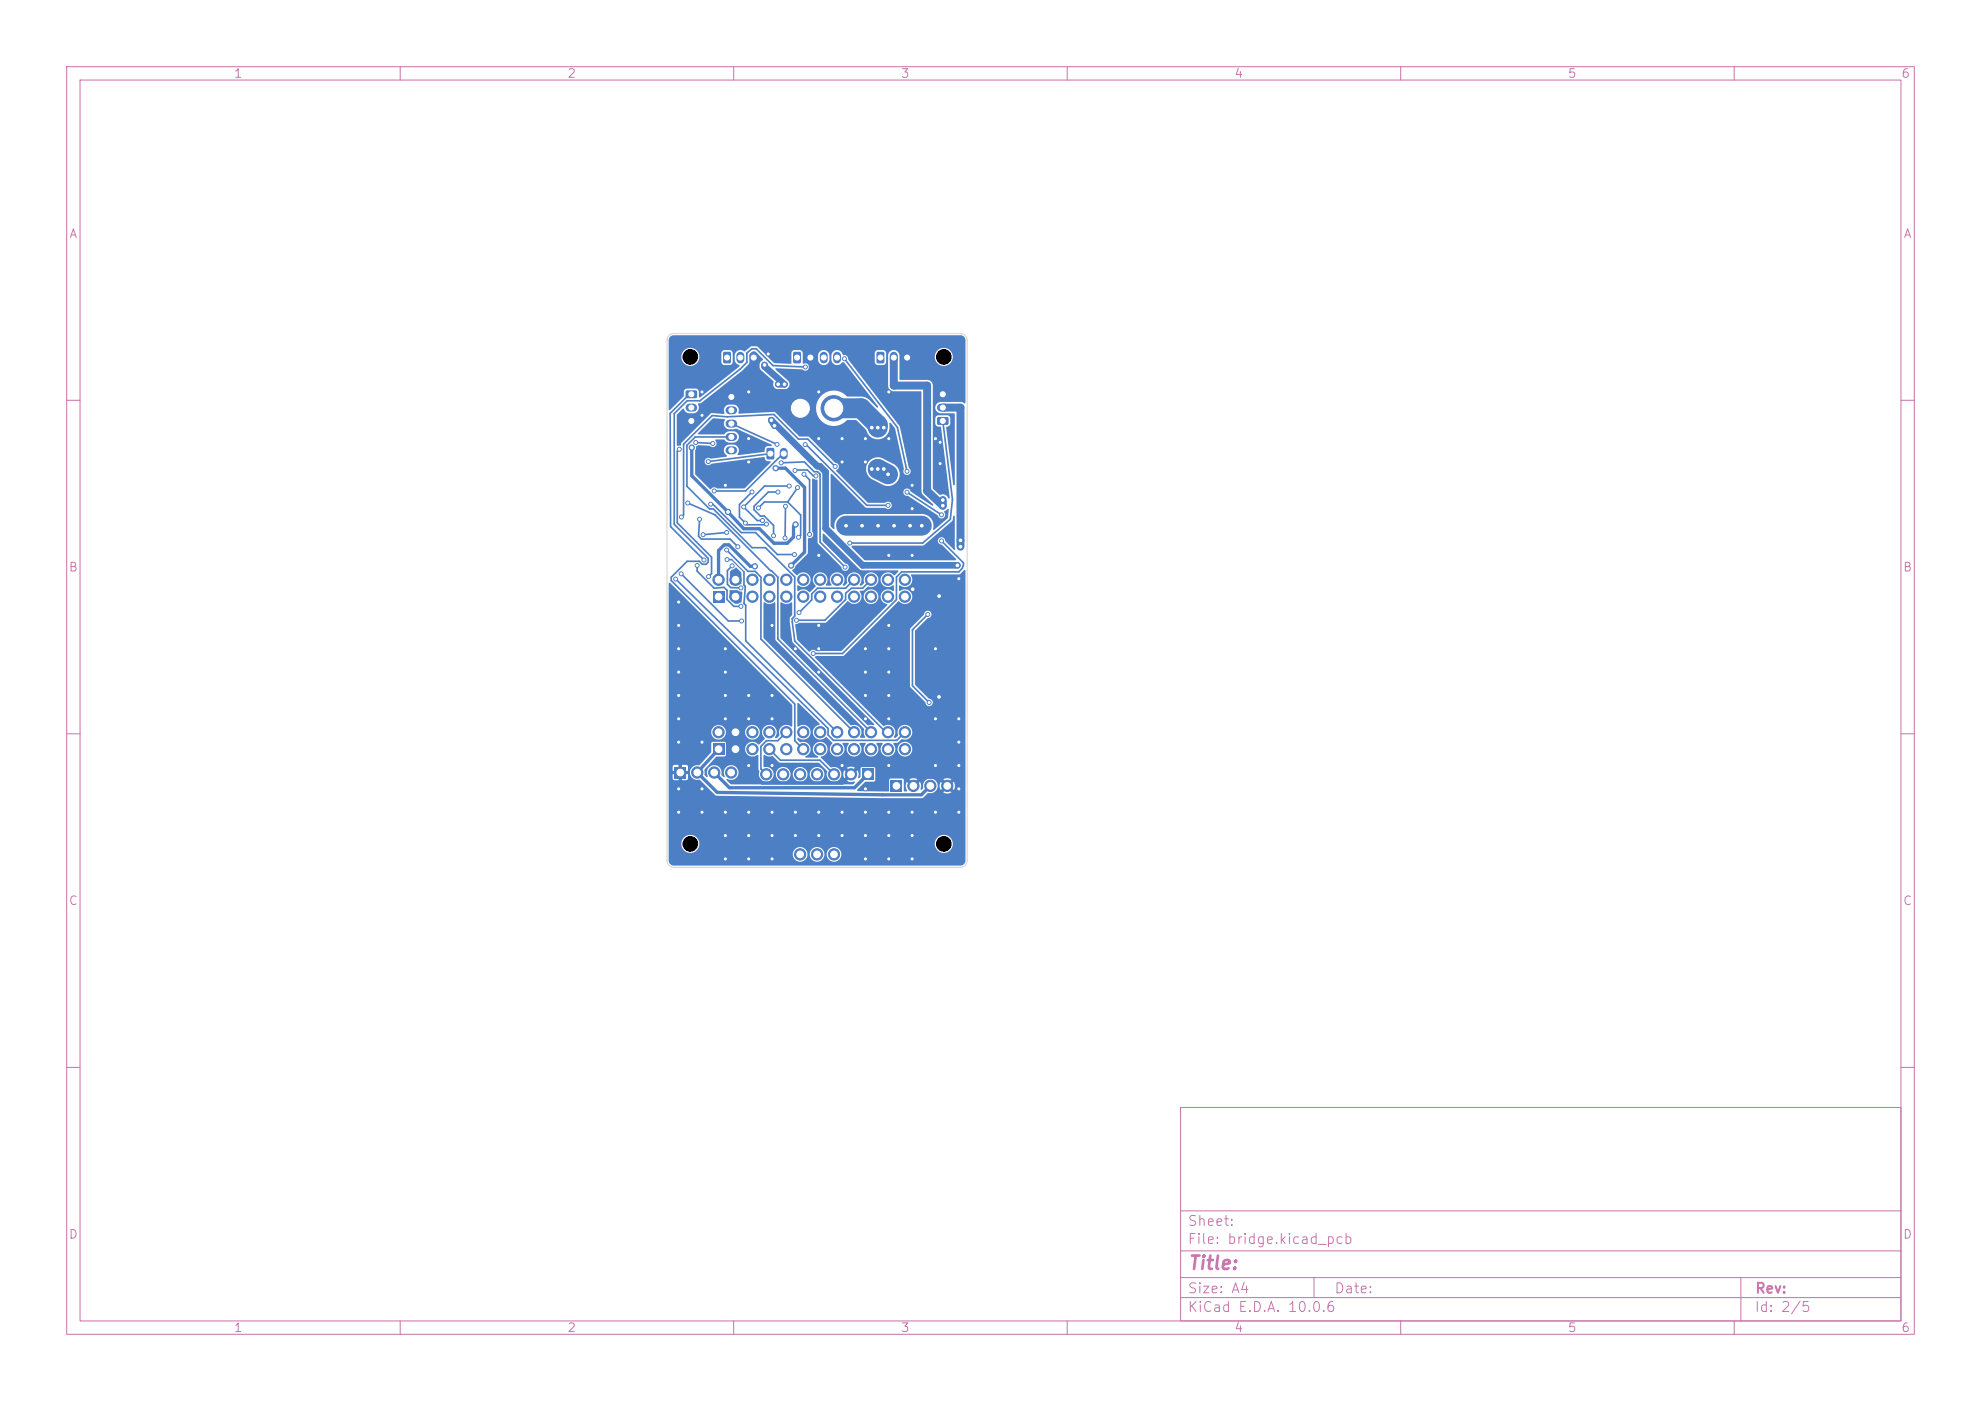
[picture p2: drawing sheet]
<svg xmlns="http://www.w3.org/2000/svg" width="297mm" height="210mm" viewBox="0 0 297 210" stroke-linecap="round" stroke-linejoin="round" font-family="sans-serif">
<defs><g id="words">
<text font-size="2" fill="#c872ab" x="178" y="190.8">Title:</text>
<g font-size="1.5" fill="#c872ab">
<text x="178" y="184.1">Sheet:</text>
<text x="178" y="186.8">File: bridge.kicad_pcb</text>
<text x="178" y="197">KiCad E.D.A. 10.0.6</text>
<text x="178" y="194.2">Size: A4</text>
<text x="200" y="194.2">Date:</text>
<text x="263" y="197">Id: 2/5</text>
<text x="263" y="194.2">Rev:</text>
</g>
<g font-size="1.3" fill="#c872ab">
<text x="35" y="12">1</text>
<text x="85" y="12">2</text>
<text x="135" y="12">3</text>
<text x="185" y="12">4</text>
<text x="235" y="12">5</text>
<text x="285" y="12">6</text>
<text x="10.3" y="36">A</text>
<text x="285.3" y="36">A</text>
<text x="10.2" y="86">B</text>
<text x="285.2" y="86">B</text>
<text x="10.2" y="136">C</text>
<text x="285.2" y="136">C</text>
<text x="10.2" y="186">D</text>
<text x="285.2" y="186">D</text>
<text x="35" y="200">1</text>
<text x="85" y="200">2</text>
<text x="135" y="200">3</text>
<text x="185" y="200">4</text>
<text x="235" y="200">5</text>
<text x="285" y="200">6</text>
</g>
</g></defs>
<g fill="none" stroke="#c872ab" stroke-width=".15">
<path d="M10 10h277v190h-277zM12 12h273v186h-273zM60 10v2M110 10v2M160 10v2M210 10v2M260 10v2M10 60h2M285 60h2M10 110h2M285 110h2M10 160h2"/>
<path d="M177 166h108v32h-108zM285 160h2M60 198v2M110 198v2M160 198v2M177 194.5h108M177 191.5h108M177 187.5h108M177 181.5h108M197 191.5v3M210 198v2M260 198v2"/>
<path d="M261 191.5v6.5"/>
</g>
<path d="M108.5 52.8l.8-.1 .3 .2v1.3l-.2 .3h-.8l-.2-.2z" fill="#4d7fc4"/>
<path d="M111 53.3v.6M113 53.3v.6" fill="none" stroke="#4d7fc4" stroke-width="1.2"/>
<path d="M106.9 111.5h1.7v1.7h-1.7z" fill="#4d7fc4"/>
<g fill="#4d7fc4" stroke="#4d7fc4" stroke-width=".15">
<circle cx="107.7" cy="109.8" r=".85"/>
<circle cx="110.3" cy="112.3" r=".85"/>
<circle cx="110.3" cy="109.8" r=".85"/>
<circle cx="112.8" cy="112.3" r=".85"/>
<circle cx="112.8" cy="109.8" r=".85"/>
<circle cx="115.3" cy="112.3" r=".85"/>
<circle cx="115.3" cy="109.8" r=".85"/>
<circle cx="117.9" cy="112.3" r=".85"/>
<circle cx="117.9" cy="109.8" r=".85"/>
<circle cx="120.4" cy="112.3" r=".85"/>
<circle cx="120.4" cy="109.8" r=".85"/>
<circle cx="123" cy="112.3" r=".85"/>
<circle cx="123" cy="109.8" r=".85"/>
<circle cx="125.5" cy="112.3" r=".85"/>
<circle cx="125.5" cy="109.8" r=".85"/>
<circle cx="128" cy="112.3" r=".85"/>
<circle cx="128" cy="109.8" r=".85"/>
<circle cx="130.6" cy="112.3" r=".85"/>
<circle cx="130.6" cy="109.8" r=".85"/>
<circle cx="133.1" cy="112.3" r=".85"/>
<circle cx="133.1" cy="109.8" r=".85"/>
<circle cx="135.7" cy="112.3" r=".85"/>
<circle cx="135.7" cy="109.8" r=".85"/>
</g>
<path d="M106.9 88.6h1.7v1.7h-1.7z" fill="#4d7fc4"/>
<g fill="#4d7fc4" stroke="#4d7fc4" stroke-width=".15">
<circle cx="107.7" cy="86.9" r=".85"/>
<circle cx="110.3" cy="89.4" r=".85"/>
<circle cx="110.3" cy="86.9" r=".85"/>
<circle cx="112.8" cy="89.4" r=".85"/>
<circle cx="112.8" cy="86.9" r=".85"/>
<circle cx="115.3" cy="89.4" r=".85"/>
<circle cx="115.3" cy="86.9" r=".85"/>
<circle cx="117.9" cy="89.4" r=".85"/>
<circle cx="117.9" cy="86.9" r=".85"/>
<circle cx="120.4" cy="89.4" r=".85"/>
<circle cx="120.4" cy="86.9" r=".85"/>
<circle cx="123" cy="89.4" r=".85"/>
<circle cx="123" cy="86.9" r=".85"/>
<circle cx="125.5" cy="89.4" r=".85"/>
<circle cx="125.5" cy="86.9" r=".85"/>
<circle cx="128" cy="89.4" r=".85"/>
<circle cx="128" cy="86.9" r=".85"/>
<circle cx="130.6" cy="89.4" r=".85"/>
<circle cx="130.6" cy="86.9" r=".85"/>
<circle cx="133.1" cy="89.4" r=".85"/>
<circle cx="133.1" cy="86.9" r=".85"/>
<circle cx="135.7" cy="89.4" r=".85"/>
<circle cx="135.7" cy="86.9" r=".85"/>
</g>
<path d="M140.5 62.6l1.6-.1 .1 .3v.7l-.2 .2h-1.4l-.1-.2z" fill="#4d7fc4"/>
<path d="M141.1 59.1h.5M141.1 61.1h.5" fill="none" stroke="#4d7fc4" stroke-width="1.2"/>
<path d="M119 52.8l.8-.1 .3 .2v1.3l-.2 .3h-.8l-.2-.2z" fill="#4d7fc4"/>
<path d="M121.5 53.3v.6M123.5 53.3v.6M125.5 53.3v.6" fill="none" stroke="#4d7fc4" stroke-width="1.2"/>
<path d="M102.8 58.6l1.6-.1 .1 .3v.7l-.2 .2h-1.4l-.1-.2z" fill="#4d7fc4"/>
<path d="M103.4 61.1h.5M103.4 63.1h.5" fill="none" stroke="#4d7fc4" stroke-width="1.2"/>
<path d="M118.4 59.5l.5-.2h2.2l.4 .1 .2 .2 .2 .5v2.2l-.1 .4-.2 .2-.5 .2h-2.2l-.4-.1-.2-.2-.2-.5v-2.2l.1-.4z" fill="#4d7fc4"/>
<circle cx="125" cy="61.2" r="1.9" fill="#4d7fc4" stroke="#4d7fc4" stroke-width=".15"/>
<path d="M115 67.2l.8-.1 .3 .2v1.3l-.2 .3h-.8l-.2-.2z" fill="#4d7fc4"/>
<path d="M117.5 67.7v.6" fill="none" stroke="#4d7fc4" stroke-width="1.2"/>
<path d="M131.5 52.8l.9-.1 .2 .2v1.3l-.2 .3h-.8l-.2-.2z" fill="#4d7fc4"/>
<path d="M134 53.3v.6M136 53.3v.6" fill="none" stroke="#4d7fc4" stroke-width="1.2"/>
<path d="M133.5 117h1.7v1.7h-1.7z" fill="#4d7fc4"/>
<g fill="#4d7fc4" stroke="#4d7fc4" stroke-width=".15">
<circle cx="136.9" cy="117.8" r=".85"/>
<circle cx="139.5" cy="117.8" r=".85"/>
<circle cx="142" cy="117.8" r=".85"/>
</g>
<path d="M108.8 59l1.6-.1 .1 .3v.7l-.2 .2h-1.4l-.1-.2z" fill="#4d7fc4"/>
<path d="M109.4 61.5h.5M109.4 63.5h.5M109.4 65.5h.5M109.4 67.5h.5" fill="none" stroke="#4d7fc4" stroke-width="1.2"/>
<path d="M129.3 115.2h1.7v1.7h-1.7z" fill="#4d7fc4"/>
<g fill="#4d7fc4" stroke="#4d7fc4" stroke-width=".15">
<circle cx="127.6" cy="116.1" r=".85"/>
<circle cx="125" cy="116.1" r=".85"/>
<circle cx="122.5" cy="116.1" r=".85"/>
<circle cx="120" cy="116.1" r=".85"/>
<circle cx="117.4" cy="116.1" r=".85"/>
<circle cx="114.9" cy="116.1" r=".85"/>
<circle cx="125" cy="128.1" r=".85"/>
<circle cx="122.5" cy="128.1" r=".85"/>
<circle cx="120" cy="128.1" r=".85"/>
</g>
<path d="M101.2 115h1.6v1.7h-1.6z" fill="#4d7fc4"/>
<g fill="#4d7fc4" stroke="#4d7fc4" stroke-width=".15">
<circle cx="104.5" cy="115.8" r=".85"/>
<circle cx="107.1" cy="115.8" r=".85"/>
<circle cx="109.6" cy="115.8" r=".85"/>
<circle cx="107.1" cy="73.6" r=".3"/>
<circle cx="119.2" cy="121.8" r=".3"/>
<circle cx="101.7" cy="111.2" r=".3"/>
<circle cx="133.2" cy="83.3" r=".3"/>
<circle cx="126.2" cy="69.3" r=".3"/>
<circle cx="129.8" cy="65.7" r=".3"/>
<circle cx="140.2" cy="97.3" r=".3"/>
<circle cx="126.2" cy="65.7" r=".3"/>
<circle cx="129.8" cy="125.2" r=".3"/>
<circle cx="129.8" cy="118.2" r=".3"/>
<circle cx="108.8" cy="128.8" r=".3"/>
<circle cx="115.8" cy="121.8" r=".3"/>
<circle cx="143.8" cy="121.8" r=".3"/>
<circle cx="140.9" cy="69.5" r=".3"/>
<circle cx="108.8" cy="104.2" r=".3"/>
<circle cx="101.7" cy="118.2" r=".3"/>
<circle cx="122.8" cy="100.8" r=".3"/>
<circle cx="136.8" cy="88.3" r=".4"/>
<circle cx="101.7" cy="97.3" r=".3"/>
<circle cx="143.8" cy="118.2" r=".3"/>
<circle cx="115.8" cy="114.8" r=".3"/>
<circle cx="133.2" cy="93.8" r=".3"/>
<circle cx="112.2" cy="125.2" r=".3"/>
<circle cx="133.2" cy="107.7" r=".3"/>
<circle cx="119.2" cy="125.2" r=".3"/>
<circle cx="140.2" cy="114.8" r=".3"/>
<circle cx="143.8" cy="111.2" r=".3"/>
<circle cx="112.2" cy="69.3" r=".3"/>
<circle cx="122.8" cy="97.3" r=".3"/>
<circle cx="133.2" cy="65.7" r=".3"/>
<circle cx="126.2" cy="121.8" r=".3"/>
<circle cx="108.8" cy="125.2" r=".3"/>
<circle cx="105.2" cy="111.2" r=".3"/>
<circle cx="108.8" cy="100.8" r=".3"/>
<circle cx="140.2" cy="65.7" r=".3"/>
<circle cx="133.2" cy="58.7" r=".3"/>
<circle cx="133.2" cy="104.2" r=".3"/>
<circle cx="101.7" cy="107.7" r=".3"/>
<circle cx="112.2" cy="128.8" r=".3"/>
<circle cx="129.8" cy="100.8" r=".3"/>
<circle cx="140.8" cy="104.5" r=".4"/>
<circle cx="101.7" cy="100.8" r=".3"/>
<circle cx="112.2" cy="104.2" r=".3"/>
<circle cx="108.8" cy="121.8" r=".3"/>
<circle cx="122.8" cy="125.2" r=".3"/>
<circle cx="143.8" cy="114.8" r=".3"/>
<circle cx="136.8" cy="125.2" r=".3"/>
<circle cx="108.8" cy="107.7" r=".3"/>
<circle cx="126.2" cy="125.2" r=".3"/>
<circle cx="143.8" cy="86.8" r=".3"/>
<circle cx="133.2" cy="128.8" r=".3"/>
<circle cx="105.2" cy="58.7" r=".3"/>
<circle cx="129.8" cy="121.8" r=".3"/>
<circle cx="112.2" cy="121.8" r=".3"/>
<circle cx="112.2" cy="114.8" r=".3"/>
<circle cx="115.8" cy="93.8" r=".3"/>
<circle cx="133.2" cy="100.8" r=".3"/>
<circle cx="108.8" cy="72.7" r=".3"/>
<circle cx="119.2" cy="97.3" r=".3"/>
<circle cx="136.8" cy="83.3" r=".3"/>
<circle cx="129.8" cy="107.7" r=".3"/>
<circle cx="112.2" cy="65.7" r=".3"/>
<circle cx="122.8" cy="83.3" r=".3"/>
<circle cx="140.2" cy="121.8" r=".3"/>
<circle cx="112.2" cy="58.7" r=".3"/>
<circle cx="115.8" cy="125.2" r=".3"/>
<circle cx="115.2" cy="53.1" r=".3"/>
<circle cx="143.8" cy="107.7" r=".3"/>
<circle cx="101.7" cy="90.3" r=".3"/>
<circle cx="122.8" cy="93.8" r=".3"/>
<circle cx="101.7" cy="121.8" r=".3"/>
<circle cx="129.8" cy="104.2" r=".3"/>
<circle cx="126.2" cy="114.8" r=".3"/>
<circle cx="136.8" cy="121.8" r=".3"/>
<circle cx="136.8" cy="72.7" r=".3"/>
<circle cx="133.2" cy="121.8" r=".3"/>
<circle cx="140.8" cy="89.4" r=".4"/>
<circle cx="115.8" cy="107.7" r=".3"/>
<circle cx="115.8" cy="128.8" r=".3"/>
<circle cx="129.8" cy="97.3" r=".3"/>
<circle cx="105.2" cy="62.3" r=".3"/>
<circle cx="105.2" cy="121.8" r=".3"/>
<circle cx="140.2" cy="107.7" r=".3"/>
<circle cx="133.2" cy="125.2" r=".3"/>
<circle cx="101.7" cy="104.2" r=".3"/>
<circle cx="129.8" cy="128.8" r=".3"/>
<circle cx="140.9" cy="66.3" r=".3"/>
<circle cx="129.8" cy="69.3" r=".3"/>
<circle cx="122.8" cy="65.7" r=".3"/>
<circle cx="133.2" cy="97.3" r=".3"/>
<circle cx="101.7" cy="93.8" r=".3"/>
<circle cx="112.3" cy="107.7" r=".3"/>
<circle cx="136.8" cy="128.8" r=".3"/>
<circle cx="136.8" cy="76.3" r=".3"/>
<circle cx="122.8" cy="121.8" r=".3"/>
<circle cx="122.8" cy="58.7" r=".3"/>
<circle cx="133.2" cy="114.8" r=".3"/>
<circle cx="108.8" cy="97.3" r=".3"/>
<circle cx="105.2" cy="118.2" r=".3"/>
<circle cx="115.8" cy="104.2" r=".3"/>
<circle cx="109.1" cy="76.7" r=".4"/>
<circle cx="119.3" cy="78.6" r=".4"/>
<circle cx="126.8" cy="78.8" r=".4"/>
<circle cx="131.6" cy="78.8" r=".4"/>
<circle cx="103.7" cy="67.1" r=".4"/>
<circle cx="129.2" cy="78.8" r=".4"/>
<circle cx="136.4" cy="78.8" r=".4"/>
<circle cx="134" cy="78.8" r=".4"/>
<circle cx="138.2" cy="78.8" r=".4"/>
<circle cx="119.4" cy="93" r=".3"/>
<circle cx="111.2" cy="93.1" r=".3"/>
<circle cx="102.1" cy="86" r=".3"/>
<circle cx="108.9" cy="79.8" r=".3"/>
<circle cx="105.4" cy="80.2" r=".3"/>
<circle cx="101.3" cy="86.8" r=".3"/>
<circle cx="104.3" cy="66.3" r=".3"/>
<circle cx="106.2" cy="86.4" r=".3"/>
<circle cx="101.8" cy="67.3" r=".3"/>
<circle cx="106.9" cy="66.5" r=".3"/>
<circle cx="131.6" cy="70.3" r=".4"/>
<circle cx="130.7" cy="70.3" r=".4"/>
<circle cx="133.1" cy="71.1" r=".4"/>
<circle cx="102.2" cy="77.5" r=".3"/>
<circle cx="119.2" cy="70.5" r=".3"/>
<circle cx="114.3" cy="78" r=".3"/>
<circle cx="122.3" cy="71.3" r=".3"/>
<circle cx="132.5" cy="70.3" r=".4"/>
<circle cx="118.3" cy="72.9" r=".3"/>
<circle cx="111.5" cy="76" r=".3"/>
<circle cx="125.2" cy="69.9" r=".3"/>
<circle cx="111.7" cy="78.4" r=".3"/>
<circle cx="114.9" cy="78.6" r=".3"/>
<circle cx="133.1" cy="75.7" r=".3"/>
<circle cx="120.7" cy="66.6" r=".3"/>
<circle cx="112.7" cy="73.7" r=".3"/>
<circle cx="120.5" cy="71.1" r=".3"/>
<circle cx="106.6" cy="75.6" r=".3"/>
<circle cx="110.6" cy="82" r=".3"/>
<circle cx="104.9" cy="77.8" r=".3"/>
<circle cx="121.4" cy="80.1" r=".3"/>
<circle cx="119.1" cy="83.1" r=".3"/>
<circle cx="116" cy="80.3" r=".3"/>
<circle cx="116.6" cy="73.8" r=".3"/>
<circle cx="117.7" cy="80.6" r=".3"/>
<circle cx="117.8" cy="75.9" r=".3"/>
<circle cx="119.7" cy="80.5" r=".3"/>
<circle cx="113.7" cy="76.1" r=".3"/>
<circle cx="119.6" cy="73.1" r=".3"/>
<circle cx="120.7" cy="55" r=".3"/>
<circle cx="121.9" cy="98" r=".3"/>
<circle cx="141.2" cy="77.2" r=".3"/>
<circle cx="126.6" cy="53.8" r=".3"/>
<circle cx="141.2" cy="81.1" r=".3"/>
<circle cx="136" cy="70.6" r=".3"/>
<circle cx="136" cy="73.8" r=".3"/>
<circle cx="116.5" cy="66.6" r=".3"/>
<circle cx="126.7" cy="85" r=".3"/>
<circle cx="117.1" cy="69.4" r=".3"/>
<circle cx="109" cy="83.9" r=".3"/>
<circle cx="108.9" cy="82.4" r=".3"/>
<circle cx="103.1" cy="75.4" r=".3"/>
<circle cx="113.2" cy="84.9" r=".4"/>
<circle cx="116.3" cy="70.2" r=".4"/>
<circle cx="118.6" cy="84.8" r=".4"/>
<circle cx="104.5" cy="84.8" r=".3"/>
<circle cx="111.1" cy="90.9" r=".3"/>
<circle cx="119.8" cy="91.8" r=".3"/>
<circle cx="141.3" cy="75.8" r=".4"/>
<circle cx="141.3" cy="75" r=".4"/>
<circle cx="111.1" cy="88.1" r=".3"/>
<circle cx="109.8" cy="84.8" r=".3"/>
<circle cx="127.4" cy="81.4" r=".3"/>
<circle cx="144" cy="81" r=".4"/>
<circle cx="144" cy="82" r=".4"/>
<circle cx="114.6" cy="54.7" r=".4"/>
<circle cx="116.1" cy="63.8" r=".4"/>
<circle cx="115.6" cy="63" r=".4"/>
<circle cx="116.7" cy="57.6" r=".4"/>
<circle cx="117.6" cy="57.6" r=".4"/>
<circle cx="143.5" cy="84.7" r=".4"/>
<circle cx="105.5" cy="83.9" r=".3"/>
<circle cx="131.6" cy="64.1" r=".4"/>
<circle cx="132.5" cy="64.1" r=".4"/>
<circle cx="130.7" cy="64.1" r=".4"/>
<circle cx="106.2" cy="69.2" r=".3"/>
<circle cx="139.3" cy="105.3" r=".3"/>
<circle cx="139.1" cy="92.1" r=".3"/>
</g>
<g fill="none" stroke="#4d7fc4" stroke-width=".25">
<path d="M103.6 59.1h-.3l-2.8 2.9v16.9l5 5M120.7 55l-4.8-.2-2.5-2.5h-.7l-.7 .6v1.4l-1 1-6.1 4.8h-1.9l-1.9 1.9v16.6l5.1 5.1v.6l-.3 .3h-.6l-.5-.5h-1.8l-2.4 2.4v.5l18.6 18.5v5.5l1.2 1.3M126.6 53.8l7.9 10.3 1.5 6.5M101.8 67.3l-.3 .3v10.8l5.2 5.1v2.5l-.5 .4M103.1 75.4l4.1 1.8 8.3 8.4h.2l.9 .9v9.3l14 14M104.3 66.3l2.6 .2M104.9 77.8l-.2 2.6 .5 .4h4.3l1.1 1.2M106.6 75.6h.3l4.2 4.2h2.2l3.3 3.3h2.5M108.9 79.8l-3.5 .4M109.7 65.5h-5.5l-1.2 1.2v6.2l3.4 3.4h.5l5.9 5.8h2l4.3 4.4v5.8l-.3 .4v.5l.4 2.9 13.6 13.7h.3M109.7 63.5l6.8 3.1M112.7 73.7l-1.8 1.9v1.9l1.1 1.2h2.8l.1-.1"/>
<path d="M115.5 68l-9.3 1.2M116.6 73.8h-1.4l-2.1 2.1v.5l.9 1h.6l1.4 1.3v1.6M117.1 69.4l3.5-.2 1.5 1.5h.5l.4 .4v10.2l3.7 3.7M117.5 68l-5.7 5.6h-4.7M117.8 75.9l-.1 4.7M118.1 75.2l1.9 2v3l-.3 .3M118.1 75.2h-3.5l-.9 .9M118.3 72.9h-3.7l-3.1 3.1 2 2h.8M119.2 70.5l1.8-.1 .9 .9h.4M119.6 73.1l-1.5 2.1M120.5 71.1l.9 .8v8.2M120.7 66.6h.2l9.1 9.1h3.1"/>
<path d="M125.2 69.9l-4.1-4.1h-1.4l-3.7-3.7-7 .4-2.2-.2-4.3 4.3v10.6l-.3 .3M130.7 70.3h.9M136 73.8l5.2 3.4M141.3 63.1l1.5 11.8-.3 2.9-4.2 3.6h-10.9M101.3 86.8l22.8 22.4v1l.9 .8h9.5l1.2-1.2M102.1 86l7.1 7.1h2M104.5 84.8v.8l2.6 2.6 1.4-.2 .5 .5v1.4l1 1h1.1M108.9 82.4l3.2 3.2h1.1l.9 .9v9.3l14 14M109 83.9h.7M109.8 84.8l-.7 .7v2.1l.5 .5h1.5M111.5 85.7v2l.2 .2-.2 2.6 .3 .2v5.4l13.7 13.7M128.1 86.9l-1.3 1.3h-4.2l-.9 .8v.9l-1.9 1.9"/>
<path d="M130.6 86.9l-1.3 1.3h-1.6l-.9 .7v1l-3.1 3.1h-4.3M139.1 92.1l-2.3 2.3v8.4l2.5 2.5M141.2 81.1l3.2 3.3-.1 .8-.5 .5h-8.6l-.8 .8v3.4l-8.1 8.1h-4.4M115.4 112.3l1.6 1.7h5.9l2.1 2.1M117.9 109.8l-1.3 1.2h-1.7l-.8 .9v3.4l.8 .8"/>
</g>
<g fill="none" stroke="#4d7fc4" stroke-width=".5">
<path d="M113 53.6v2.6M113 56.2l-3.3 3.3-6.1 3.6M136 53.6h.5M136.5 53.6l-1.6-1.6h-11.8l-1.6 1.6v3.5l-1.5 1.5h-4.5l-2.5-2.4M136.5 53.6l4.5 4.4 .3 1.1M103.7 67.1v4.2l5.4 5.4 2.4 2.6h2.4l2.1 2.1h2l1-.9v-1.6l.3-.3M116.3 70.2h1.5l2.8 2.9v9.7l-2 2M129.2 78.8h4.8M130.7 64.1h1.8M113.2 84.9h-.7l-3.2-3.2h-.7l-.9 .8v4.4M136.8 88.3l4 1.1-.1 27.1M107.1 115.8l2.3 2.3h18.7l2-2"/>
<path d="M107.7 112.3l-3.2 3.5 3 3 30.6 .3 1.4-1.3M110.3 112.3v1.1l4 4h12l2.6-2.7h5l3 3.1 1.3-1.3h2.5M110.3 109.8l-1.3-1.3h-1.9l-5.1 5.1v2.2M140.7 116.5l1.3 1.3"/>
</g>
<path d="M120 58.6v5.2M117.6 61.2h3.2" fill="none" stroke="#4d7fc4" stroke-width="2.5"/>
<path d="M125 61.2h4.1l2.5 2.5v.4M126.8 78.8h11.4M131.6 70.3h.1M131.6 70.3l1.5 .8" fill="none" stroke="#4d7fc4" stroke-width="3"/>
<path d="M109.7 83.9l1.8 1.8" fill="none" stroke="#4d7fc4" stroke-width=".19"/>
<path d="M134 53.6v4.2h5v15.8l2.3 2.2v-.8M141.3 61.1h2.7v20.9" fill="none" stroke="#4d7fc4" stroke-width="1.2"/>
<path d="M114.6 54.7v.3l3 2.6h-.9M116.1 63.8l-.5-.8 6.9 6.9h.4l.9 .8v8.5l5.5 5.5h14.2" fill="none" stroke="#4d7fc4" stroke-width="1"/>
<g fill="#4d7fc4">
<path d="M100.3 87.4h.2l18.2 18.3v3.2a1.2 1.2 0 0 0-1.5 0 1.2 1.2 0 0 0-.4 1.4l-.4 .4-.2-.1a1.13 1.13 0 0 0 .1-1.5 1.13 1.13 0 0 0-1.5-.2 1.13 1.13 0 0 0-.4 1.4l.3 .4-.1 .1-.8 .8h-.1a1.11 1.11 0 0 0-1.6-.1 1.11 1.11 0 0 0-.1 1.6 1.11 1.11 0 0 0 1.6 0l.1 .2v2l.1 .2a1.14 1.14 0 0 0 .7 1.6 1.14 1.14 0 0 0 1.5-.8v-.3h.3v.2a1.1 1.1 0 0 0 1.2 1 1.1 1.1 0 0 0 1-1.2h.4v.2a1.1 1.1 0 0 0 1.1 1 1.1 1.1 0 0 0 1.1-1.2h.3v.2a1.1 1.1 0 0 0 1.7 .8 1.1 1.1 0 0 0 0-1.9 1.1 1.1 0 0 0-1.7 .9h-.3l-.1-.2a1.1 1.1 0 0 0-1.1-.8 1.1 1.1 0 0 0-1 1h-.4v-.2a1.1 1.1 0 0 0-1.2-.8 1.1 1.1 0 0 0-1 1h-.3v-.2a1.26 1.26 0 0 0-1.5-.8v-1.7l.1-.2a1.42 1.42 0 0 0 1.3 .3l1.1 .9h5.7l1.3 1.2a1.14 1.14 0 0 0 .6 1.6 1.14 1.14 0 0 0 1.5-.8 1.19 1.19 0 0 0-1.6-1.3l-1.5-1.4 .1-.2a1.11 1.11 0 0 0 .8-1.7 1.11 1.11 0 0 0-1.9-.1 1.11 1.11 0 0 0 .6 1.8l-.1 .2h-1.6l-.2-.2a1.17 1.17 0 0 0 .8-1.5 1.17 1.17 0 0 0-1.6-.7l-.4-.4 .1-.2a1.13 1.13 0 0 0 1.9-.5 1.13 1.13 0 0 0-1.3-1.4l-.5 .2-.2-.1 .1-3.4h.1l3.2 3.1v.1a1.12 1.12 0 0 0-.9 1.7 1.12 1.12 0 0 0 1.8 .2l1 .9a1.13 1.13 0 0 0-.1 1.6 1.13 1.13 0 0 0 1.6 .1 1.13 1.13 0 0 0 0-1.7h.1h.9a1.15 1.15 0 0 0-.1 1.6 1.15 1.15 0 0 0 1.6 .1 1.23 1.23 0 0 0 0-1.7h.2h.8a1.15 1.15 0 0 0-.1 1.6 1.15 1.15 0 0 0 1.6 .1 1.23 1.23 0 0 0 .1-1.7h.1h.8a1.15 1.15 0 0 0 0 1.6 1.15 1.15 0 0 0 1.5 .1l.3-.4 .1-.5h.4v.2a1.1 1.1 0 0 0 1.6 .8 1.1 1.1 0 0 0 0-1.8 1.1 1.1 0 0 0-1.6 .8h-.4l-.3-.8 .7-.1 .6-.5a1.11 1.11 0 0 0 1.6-.9 1.11 1.11 0 0 0-1.3-1.2 1.11 1.11 0 0 0-.9 1.5l-.3 .4h-.2l-.1-.1a1.11 1.11 0 0 0 0-1.5 1.11 1.11 0 0 0-1.5-.2h-.1l-10.2-10.2v-.2l.2-.1h4.1l4-3.9h5.9v8.4l2.3 2.5a.56 .56 0 0 0 .7 .5 .56 .56 0 0 0 .5-.6 .56 .56 0 0 0-.7-.5l-2-2.1v-8l1.9-1.9a.56 .56 0 0 0 .5-.7 .56 .56 0 0 0-.6-.5 .56 .56 0 0 0-.5 .7l-2.1 2.2h-5.9l4.2-4.3a1.13 1.13 0 0 0 1.6 .3 1.13 1.13 0 0 0 .2-1.6 1.13 1.13 0 0 0-1.6-.2l-.1-.1v-.8a1.18 1.18 0 0 0 1.6 0 1.18 1.18 0 0 0 .2-1.5l7.2-.1 .7-.7 .2 .1v43.5a.75 .75 0 0 1-.7 .7h-43a.75 .75 0 0 1-.7-.7v-1h18.6a1.1 1.1 0 0 0 1.1 1.2 1.1 1.1 0 0 0 1.1-1.2h.3v.2a1.1 1.1 0 0 0 1.2 1 1.1 1.1 0 0 0 1-1.2h.3v.2a1.1 1.1 0 0 0 1.7 .8 1.1 1.1 0 0 0 0-1.9 1.1 1.1 0 0 0-1.7 .9h-.3v-.2a1.1 1.1 0 0 0-1.2-.8 1.1 1.1 0 0 0-1 1h-.3l-.1-.2a1.1 1.1 0 0 0-1.1-.8 1.1 1.1 0 0 0-1 1h-18.6v-1.6h1.8v.2a1.35 1.35 0 0 0 1.5 1.3 1.35 1.35 0 0 0 1.3-1.5h35.2v.2a1.35 1.35 0 0 0 2.1 1.1 1.35 1.35 0 0 0 0-2.4 1.35 1.35 0 0 0-2.1 1.1h-35.2l-.1-.2a1.35 1.35 0 0 0-1.4-1.1 1.35 1.35 0 0 0-1.3 1.3h-1.8v-11.5h.5v.6h.8v.6h-.8l.1 .6 .2 .2h.7v-.7h.4v.7h.8l.1-.2v-.6h-.7l.1-.4h.9a1.18 1.18 0 0 0 1.5 1.2l2.3 2.3 .3 .1 30.7 .3 .2-.1 .7-.6a1.12 1.12 0 0 0 1.5-1.2h.3l.1 .7 .5-.5 .4 .4-.5 .5a1.15 1.15 0 0 0 1.2 0l-.5-.5 .4-.4 .5 .5a1.15 1.15 0 0 0 0-1.2l-.5 .5-.4-.4 .5-.5a1.15 1.15 0 0 0-1.2 0l.5 .5-.4 .4-.5-.5-.1 .5h-.3a1.13 1.13 0 0 0-1.4-1 1.13 1.13 0 0 0-.8 1.5l-.2 .2-.2-.1 .1-.6-.2-.5-.5 .5-.3-.4 .5-.5a1.15 1.15 0 0 0-1.3 0l.5 .5-.3 .4-.5-.5a1.47 1.47 0 0 0 0 1.4h-.5l-.1-1.8-1.9-.1-.2 .2-.1 1.7h-4.6l-.1-.2 1.2-1.2 1.5-.1v-2l-.2-.1h-1.8l-.2 .2v1.2a.21 .21 0 0 1-.1 .2 .21 .21 0 0 1-.3-.1 1.2 1.2 0 0 0 0-1l-.5 .4-.4-.3 .5-.5a1.15 1.15 0 0 0-1.2 0l.5 .5-.4 .3-.5-.4a1.15 1.15 0 0 0 0 1.2l.5-.5 .4 .4-.5 .4 .5 .2 .6-.1 .1 .2-.3 .3h-18.3l-.6-.6v-.2a1.11 1.11 0 0 0 1.7-.8 1.11 1.11 0 0 0-1.3-1.3 1.11 1.11 0 0 0-.7 1.7l-.2 .1-.4-.4a1.12 1.12 0 0 0-1.2-1.4 1.12 1.12 0 0 0-.8 1.7l-.1 .1-.4-.4v-.7l1.8-2h1.2l.2-.2v-1.9h-2.1l-.1 1.5-1.7 1.9a1.22 1.22 0 0 0-1.5 1h-.9l-.1-.2h.7v-.6l-.2-.2h-.7v.7h-.4v-.7h-.7l-.3 .2h-.5v-5.2h6.3v.1a1.1 1.1 0 0 0 1.2 1.1 1.1 1.1 0 0 0 1-1.2h2.9v.1a1.1 1.1 0 0 0 1.7 .9 1.1 1.1 0 0 0 0-1.9 1.1 1.1 0 0 0-1.7 .9h-2.9v-.2a1.1 1.1 0 0 0-1.2-.8 1.1 1.1 0 0 0-1 1h-6.3z"/>
<path d="M114.5 90.3h.1a1.32 1.32 0 0 0 1.6 0l.1 5.7 13.3 13.4a1.46 1.46 0 0 0 .1 1.1h-.8a1.2 1.2 0 0 0 0-1.4 1.2 1.2 0 0 0-1.4-.4l-13-13z"/>
<path d="M117 90.3h.1a1.3 1.3 0 0 0 1.6 0l.1 1.8-.4 .5v.6l.5 3.1 12.1 12.2v.2h-.9l-13.1-13z"/>
<path d="M121.8 71.7l.8 .3v9.4l3.6 3.6a.56 .56 0 0 0 .6 .6 .56 .56 0 0 0 .5-.7 .56 .56 0 0 0-.6-.5l-3.3-3.3v-1.1h.1l5.5 5.4 .2 .1h5.4l.1 .2-.7 .5a1.12 1.12 0 0 0-1.6-.2 1.12 1.12 0 0 0-.1 1.6 1.12 1.12 0 0 0 1.6 .1l.1 .2v.7a1.16 1.16 0 0 0-1.9 .4 1.16 1.16 0 0 0 .9 1.6l-6.8 6.9h-3.9a.67 .67 0 0 0-1 .2l-1.8-1.8-.3-2.3 .7-.3h3.9l3.3-3.2a1.16 1.16 0 0 0 1.3 .4 1.16 1.16 0 0 0 .8-1.1h.3v.1a1.1 1.1 0 0 0 1.7 .9 1.1 1.1 0 0 0 0-1.9 1.1 1.1 0 0 0-1.7 .9h-.3l-.3-.8 .6-.1 .6-.6a1.11 1.11 0 0 0 1.6-.8 1.11 1.11 0 0 0-1.3-1.3 1.11 1.11 0 0 0-.8 1.6l-.5 .4h-.2v-.1a1.12 1.12 0 0 0-.7-1.9 1.12 1.12 0 0 0-1.2 1.6l-.4 .4h-.2l-.1-.1a1.12 1.12 0 0 0 0-1.6 1.12 1.12 0 0 0-1.6 0 1.12 1.12 0 0 0 0 1.6l-.1 .1-.8-.1a1.13 1.13 0 0 0 .1-1.5 1.13 1.13 0 0 0-1.5-.2 1.13 1.13 0 0 0-.4 1.5l.3 .4-.9 .9a1.36 1.36 0 0 0-1.8-.2l-.1-.8 .2-.1a1.12 1.12 0 0 0 1.6-.1 1.12 1.12 0 0 0-.2-1.6 1.12 1.12 0 0 0-1.6 .2l-.7-.7 .3-.3 .2-.4 1.8-1.8 .1-2.3a.59 .59 0 0 0 .7-.3 .59 .59 0 0 0-.1-.7z"/>
<path d="M109.4 88.5h1.2l.7 .2-.1 1.6-.5 .2h-.5l-.8-.8z"/>
<path d="M109.5 85.7l.8-.6 .8 .7v1.7l-.4 .2h-.9l-.3-.2z"/>
<path d="M127.7 81.9l.2-.1h10.5l4.3-3.7 .2-.7 .2-.1v.1l.1 5h-.2l-1.3-1.3a.57 .57 0 0 0-.5-.6 .57 .57 0 0 0-.6 .6 .57 .57 0 0 0 .6 .6l2.1 2.1v.2h-13.6l-2-1.9z"/>
<path d="M100.5 50.5l.5-.2h43a.75 .75 0 0 1 .7 .7v9.4l-.1 .1-.5-.3h-2.4a1.36 1.36 0 0 0-1.2 .2 .87 .87 0 0 0-.2 1.1 .87 .87 0 0 0 1 .5h1.7l.1 .1v10.6l-.2-.1-1-8.5 .4-.3 .2-.2-.1-1.1-.4-.3-1.5 .1-.3 .3v1a.64 .64 0 0 0 .8 .4l1.4 10.7a.26 .26 0 0 1-.4-.3 1.23 1.23 0 0 0-1.2-.2l-.9-1v-15.5l-.1-.3a.83 .83 0 0 0-.7-.5h-4.2v-3.5h5.2a1.35 1.35 0 0 0 1.9 1.4 1.35 1.35 0 0 0 .4-2.3 1.35 1.35 0 0 0-2.2 .7l-.1 .2h-5.2a.85 .85 0 0 0-.8-.9 .85 .85 0 0 0-1 .7l.1 4.8a.87 .87 0 0 0 .9 .7h3.9l.1 .1v14.9l.3 .5 1.5 1.5-.2 .1-3.1-2.1a.58 .58 0 0 0-.7-.5 .58 .58 0 0 0-.5 .7 .58 .58 0 0 0 .8 .4l4.4 3a.58 .58 0 0 0 .9 .3 .58 .58 0 0 0 0-.9l.6-.4 .1 .1-.1 1.3-2 1.7h-.2a1.81 1.81 0 0 0-1.6-2.4l-11.8 .1a1.88 1.88 0 0 0-1.4 2.2h-.2l-.4-.5 .1-7.8 .1 .1 5 4.9 3.1 .1a.56 .56 0 0 0 .8 0 .56 .56 0 0 0-.1-.8 .56 .56 0 0 0-.8 .1h-2.6l-4.7-4.9 .2-.2h4.2l.2 .7 .3 .5 1.8 1a1.76 1.76 0 0 0 2.5-.4 1.76 1.76 0 0 0-.6-2.5l-1.4-.8a1.75 1.75 0 0 0-2.8 1.5h-4.1a.59 .59 0 0 0 0-.7 .59 .59 0 0 0-.5-.3l-3.9-3.8-1.5-.1-3.6-3.6-5.4 .2-.1-.1 .1-.5-.2-.3h11.7v.2a2.69 2.69 0 0 0 1.9 2.4 2.69 2.69 0 0 0 2.8-.7h1.4l1.5 1.4a1.76 1.76 0 0 0 1.8 1.4 1.76 1.76 0 0 0 1.7-1.6l-.1-.7 .2-.1 .7 .9 1.3 6a.58 .58 0 0 0 .2 .8 .58 .58 0 0 0 .8-.2 .58 .58 0 0 0-.2-.8l-1.4-6.2-7.7-10.1a.65 .65 0 0 0-.8-.6l-.1-.3h4.8l.1 1.6 .3 .2h.9l.3-.1 .1-.3 .1-1.4a.49 .49 0 0 0-.5-.4h-.9l-.2 .1-.2 .3h-4.8a.85 .85 0 0 0-1-.4 .85 .85 0 0 0-.7 .7 1.36 1.36 0 0 0 .2 1.2 .94 .94 0 0 0 1.5-.1l.3 .1 5 6.6-.1 .1-1.2-1.2-.6-.4-2.7-.1a2.66 2.66 0 0 0-2.9-.7 2.66 2.66 0 0 0-1.8 2.4h-11.7l-.1-.3a1.36 1.36 0 0 0-1.2-.2 .96 .96 0 0 0-.7 1.4h-2l-4.4 4.3-.1 .4-.5 .1-.1-.1v-4.5l.8-.9h.3a.88 .88 0 0 0 .7 .7 1.36 1.36 0 0 0 1.2-.2 1.04 1.04 0 0 0 .1-1.3l.6-.1 6-4.8 1.1-1.1 .1-1.4 .4-.4h.5l1.1 1.1v.2a.82 .82 0 0 0-.5 .9l.2 .6 1.9 1.6v.2a.75 .75 0 0 0 .6 1.1l1.4-.1 .3-.3 .1-.5-.2-.4-1.9-1.7v-.2l4 .2a.56 .56 0 0 0 .8 0 .56 .56 0 0 0 .1-.7 .56 .56 0 0 0-.8-.2l-.1-.1 .1-1.2h2.2a1.36 1.36 0 0 0 .2 1.2 .85 .85 0 0 0 .9 .3 .85 .85 0 0 0 .7-.7l-.1-.9a.85 .85 0 0 0-.9-.6 .85 .85 0 0 0-.8 .7h-2.2l-.1-.3-.2-.4h-1.1l-.2 .1-.1 .3-.1 1.6-2.5-.1-2.6-2.5h-.9l-1 .8a.91 .91 0 0 0-1.5 .5 1.36 1.36 0 0 0 .2 1.2l.6 .3v.2l-.2 .1-5.7 4.6-.2-.1v-.9l-.3-.3h-1.7l-.3 .3v.8l-2.2 2.1v-.1v-8h1.8a1.35 1.35 0 0 0 1.6 1.4 1.35 1.35 0 0 0 1-1.9h3.4v1.4l.2 .3 .2 .1h1l.2-.1 .1-.3v-1.4l-.1-.3-.2-.1h-1l-.2 .1-.2 .3h-3.4v-.1a1.36 1.36 0 0 0-1.5-.6 1.36 1.36 0 0 0-1.1 1.2h-1.8v-2.4z"/>
<path d="M104.7 64.9l2.2-2.2 1.8 .2a.91 .91 0 0 0 .6 1.5l1.1-.1 5.3 2.5-.1 .1h-.5a.62 .62 0 0 0-.5 .8l-3.9 .5-.1-.1a.88 .88 0 0 0-.6-1.5 1.36 1.36 0 0 0-1.2 .2 .96 .96 0 0 0 .2 1.6l-.1 .1-2.3 .3a.58 .58 0 0 0-.8 0 .58 .58 0 0 0 .1 .8 .58 .58 0 0 0 .8-.1l7.9-.9a.54 .54 0 0 0 .5 .5h.4l.1 .2-4 3.9h-4.2a.67 .67 0 0 0-.9 .1l-2.3-2.2v-3.5l.2-.4a.38 .38 0 0 1 .3-.5l1.7 .1a.6 .6 0 0 0 .9 0 .6 .6 0 0 0-.1-.8l1.3-.1 .5 .4 .3 .1a1.36 1.36 0 0 0 1.2-.2 .85 .85 0 0 0 .2-.9 .85 .85 0 0 0-.7-.7 1.36 1.36 0 0 0-1.2 .2l-.3 .3h-3.7h-.1z"/>
</g>
<path d="M100.3 50.3l.3-.2 .4-.1h43a1 1 0 0 1 1 1v78a1 1 0 0 1-1 1h-43a1 1 0 0 1-1-1v-78l.1-.3z" fill="none" stroke="#d0d2cd" stroke-width=".15"/>
<g fill="#fff" stroke="#fff" stroke-width=".15">
<circle cx="107.1" cy="73.6" r=".15"/>
<circle cx="119.3" cy="121.7" r=".15"/>
<circle cx="101.7" cy="111.3" r=".15"/>
<circle cx="133.3" cy="83.2" r=".15"/>
<circle cx="126.3" cy="69.2" r=".15"/>
<circle cx="129.7" cy="65.8" r=".15"/>
<circle cx="140.3" cy="97.2" r=".15"/>
<circle cx="126.3" cy="65.8" r=".15"/>
<circle cx="129.7" cy="125.3" r=".15"/>
<circle cx="129.7" cy="118.3" r=".15"/>
<circle cx="108.7" cy="128.7" r=".15"/>
<circle cx="115.7" cy="121.7" r=".15"/>
<circle cx="143.7" cy="121.7" r=".15"/>
<circle cx="141" cy="69.5" r=".15"/>
<circle cx="108.7" cy="104.3" r=".15"/>
<circle cx="101.7" cy="118.3" r=".15"/>
<circle cx="122.7" cy="100.8" r=".15"/>
<circle cx="136.8" cy="88.3" r=".2"/>
<circle cx="101.8" cy="97.2" r=".15"/>
<circle cx="143.7" cy="118.3" r=".15"/>
<circle cx="115.7" cy="114.8" r=".15"/>
<circle cx="133.3" cy="93.7" r=".15"/>
<circle cx="112.3" cy="125.3" r=".15"/>
<circle cx="133.3" cy="107.7" r=".15"/>
<circle cx="119.3" cy="125.3" r=".15"/>
<circle cx="140.3" cy="114.7" r=".15"/>
<circle cx="143.7" cy="111.3" r=".15"/>
<circle cx="112.3" cy="69.2" r=".15"/>
<circle cx="122.8" cy="97.2" r=".15"/>
<circle cx="133.3" cy="65.8" r=".15"/>
<circle cx="126.3" cy="121.7" r=".15"/>
<circle cx="108.7" cy="125.3" r=".15"/>
<circle cx="105.3" cy="111.3" r=".15"/>
<circle cx="108.7" cy="100.7" r=".15"/>
<circle cx="140.2" cy="65.8" r=".15"/>
<circle cx="133.3" cy="58.8" r=".15"/>
<circle cx="133.3" cy="104.3" r=".15"/>
<circle cx="101.7" cy="107.7" r=".15"/>
<circle cx="112.3" cy="128.7" r=".15"/>
<circle cx="129.7" cy="100.7" r=".15"/>
<circle cx="140.8" cy="104.5" r=".2"/>
<circle cx="101.7" cy="100.7" r=".15"/>
<circle cx="112.3" cy="104.3" r=".15"/>
<circle cx="108.7" cy="121.7" r=".15"/>
<circle cx="122.7" cy="125.3" r=".15"/>
<circle cx="143.7" cy="114.8" r=".15"/>
<circle cx="136.7" cy="125.3" r=".15"/>
<circle cx="108.7" cy="107.7" r=".15"/>
<circle cx="126.3" cy="125.3" r=".15"/>
<circle cx="143.7" cy="86.8" r=".15"/>
<circle cx="133.3" cy="128.7" r=".15"/>
<circle cx="105.3" cy="58.8" r=".15"/>
<circle cx="129.7" cy="121.7" r=".15"/>
<circle cx="112.3" cy="121.7" r=".15"/>
<circle cx="112.3" cy="114.7" r=".15"/>
<circle cx="115.7" cy="93.8" r=".15"/>
<circle cx="133.3" cy="100.7" r=".15"/>
<circle cx="108.7" cy="72.8" r=".15"/>
<circle cx="119.3" cy="97.2" r=".15"/>
<circle cx="136.7" cy="83.2" r=".15"/>
<circle cx="129.7" cy="107.7" r=".15"/>
<circle cx="112.3" cy="65.8" r=".15"/>
<circle cx="122.7" cy="83.2" r=".15"/>
<circle cx="140.3" cy="121.7" r=".15"/>
<circle cx="112.3" cy="58.8" r=".15"/>
<circle cx="115.7" cy="125.3" r=".15"/>
<circle cx="115.2" cy="53.1" r=".15"/>
<circle cx="143.7" cy="107.7" r=".15"/>
<circle cx="101.8" cy="90.2" r=".15"/>
<circle cx="122.7" cy="93.8" r=".15"/>
<circle cx="101.7" cy="121.7" r=".15"/>
<circle cx="129.7" cy="104.3" r=".15"/>
<circle cx="126.3" cy="114.7" r=".15"/>
<circle cx="136.7" cy="121.7" r=".15"/>
<circle cx="136.7" cy="72.8" r=".15"/>
<circle cx="133.3" cy="121.7" r=".15"/>
<circle cx="140.8" cy="89.4" r=".2"/>
<circle cx="115.7" cy="107.7" r=".15"/>
<circle cx="115.7" cy="128.7" r=".15"/>
<circle cx="129.7" cy="97.2" r=".15"/>
<circle cx="105.3" cy="62.2" r=".15"/>
<circle cx="105.3" cy="121.7" r=".15"/>
<circle cx="140.3" cy="107.7" r=".15"/>
<circle cx="133.3" cy="125.3" r=".15"/>
<circle cx="101.7" cy="104.3" r=".15"/>
<circle cx="129.7" cy="128.7" r=".15"/>
<circle cx="141" cy="66.3" r=".15"/>
<circle cx="129.7" cy="69.2" r=".15"/>
<circle cx="122.7" cy="65.8" r=".15"/>
<circle cx="133.3" cy="97.2" r=".15"/>
<circle cx="101.7" cy="93.7" r=".15"/>
<circle cx="112.3" cy="107.7" r=".15"/>
<circle cx="136.7" cy="128.7" r=".15"/>
<circle cx="136.7" cy="76.2" r=".15"/>
<circle cx="122.7" cy="121.7" r=".15"/>
<circle cx="122.7" cy="58.8" r=".15"/>
<circle cx="133.3" cy="114.7" r=".15"/>
<circle cx="108.8" cy="97.2" r=".15"/>
<circle cx="105.3" cy="118.3" r=".15"/>
<circle cx="115.7" cy="104.3" r=".15"/>
<circle cx="109.1" cy="76.7" r=".2"/>
<circle cx="119.3" cy="78.6" r=".2"/>
<circle cx="126.8" cy="78.8" r=".2"/>
<circle cx="131.6" cy="78.8" r=".2"/>
<circle cx="103.7" cy="67.1" r=".2"/>
<circle cx="129.2" cy="78.8" r=".2"/>
<circle cx="136.4" cy="78.8" r=".2"/>
<circle cx="134" cy="78.8" r=".2"/>
<circle cx="138.2" cy="78.8" r=".2"/>
<circle cx="119.4" cy="93" r=".15"/>
<circle cx="111.2" cy="93.1" r=".15"/>
<circle cx="102.1" cy="86" r=".15"/>
<circle cx="108.9" cy="79.8" r=".15"/>
<circle cx="105.4" cy="80.2" r=".15"/>
<circle cx="101.3" cy="86.8" r=".15"/>
<circle cx="104.3" cy="66.3" r=".15"/>
<circle cx="106.2" cy="86.4" r=".15"/>
<circle cx="101.8" cy="67.3" r=".15"/>
<circle cx="106.9" cy="66.5" r=".15"/>
<circle cx="131.6" cy="70.3" r=".2"/>
<circle cx="130.7" cy="70.3" r=".2"/>
<circle cx="133.1" cy="71.1" r=".2"/>
<circle cx="102.2" cy="77.5" r=".15"/>
<circle cx="119.2" cy="70.5" r=".15"/>
<circle cx="114.3" cy="78" r=".15"/>
<circle cx="122.3" cy="71.3" r=".15"/>
<circle cx="132.5" cy="70.3" r=".2"/>
<circle cx="118.3" cy="72.9" r=".15"/>
<circle cx="111.5" cy="76" r=".15"/>
<circle cx="125.2" cy="69.9" r=".15"/>
<circle cx="111.7" cy="78.4" r=".15"/>
<circle cx="114.9" cy="78.6" r=".15"/>
<circle cx="133.1" cy="75.7" r=".15"/>
<circle cx="120.7" cy="66.6" r=".15"/>
<circle cx="112.7" cy="73.7" r=".15"/>
<circle cx="120.5" cy="71.1" r=".15"/>
<circle cx="106.6" cy="75.6" r=".15"/>
<circle cx="110.6" cy="82" r=".15"/>
<circle cx="104.9" cy="77.8" r=".15"/>
<circle cx="121.4" cy="80.1" r=".15"/>
<circle cx="119.1" cy="83.1" r=".15"/>
<circle cx="116" cy="80.3" r=".15"/>
<circle cx="116.6" cy="73.8" r=".15"/>
<circle cx="117.7" cy="80.6" r=".15"/>
<circle cx="117.8" cy="75.9" r=".15"/>
<circle cx="119.7" cy="80.5" r=".15"/>
<circle cx="113.7" cy="76.1" r=".15"/>
<circle cx="119.6" cy="73.1" r=".15"/>
<circle cx="120.7" cy="55" r=".15"/>
<circle cx="121.9" cy="98" r=".15"/>
<circle cx="141.2" cy="77.2" r=".15"/>
<circle cx="126.6" cy="53.8" r=".15"/>
<circle cx="141.2" cy="81.1" r=".15"/>
<circle cx="136" cy="70.6" r=".15"/>
<circle cx="136" cy="73.8" r=".15"/>
<circle cx="116.5" cy="66.6" r=".15"/>
<circle cx="126.7" cy="85" r=".15"/>
<circle cx="117.1" cy="69.4" r=".15"/>
<circle cx="109" cy="83.9" r=".15"/>
<circle cx="108.9" cy="82.4" r=".15"/>
<circle cx="103.1" cy="75.4" r=".15"/>
<circle cx="113.2" cy="84.9" r=".2"/>
<circle cx="116.3" cy="70.2" r=".2"/>
<circle cx="118.6" cy="84.8" r=".2"/>
<circle cx="104.5" cy="84.8" r=".15"/>
<circle cx="111.1" cy="90.9" r=".15"/>
<circle cx="119.8" cy="91.8" r=".15"/>
<circle cx="141.4" cy="75.8" r=".2"/>
<circle cx="141.4" cy="74.9" r=".2"/>
<circle cx="111.1" cy="88.1" r=".15"/>
<circle cx="109.8" cy="84.8" r=".15"/>
<circle cx="127.4" cy="81.4" r=".15"/>
<circle cx="144" cy="81" r=".2"/>
<circle cx="144" cy="81.9" r=".2"/>
<circle cx="114.6" cy="54.7" r=".2"/>
<circle cx="116.1" cy="63.8" r=".2"/>
<circle cx="115.6" cy="63" r=".2"/>
<circle cx="116.7" cy="57.6" r=".2"/>
<circle cx="117.6" cy="57.6" r=".2"/>
<circle cx="143.5" cy="84.7" r=".2"/>
<circle cx="105.5" cy="83.9" r=".15"/>
<circle cx="131.6" cy="64.1" r=".2"/>
<circle cx="132.5" cy="64.1" r=".2"/>
<circle cx="130.7" cy="64.1" r=".2"/>
<circle cx="106.2" cy="69.2" r=".15"/>
<circle cx="139.3" cy="105.3" r=".15"/>
<circle cx="139.1" cy="92.1" r=".15"/>
<circle cx="109" cy="53.6" r=".38"/>
<circle cx="111" cy="53.6" r=".38"/>
<circle cx="113" cy="53.6" r=".37"/>
<circle cx="107.7" cy="112.3" r=".5"/>
<circle cx="107.7" cy="109.8" r=".5"/>
<circle cx="110.3" cy="112.3" r=".5"/>
<circle cx="110.3" cy="109.8" r=".5"/>
<circle cx="112.8" cy="112.3" r=".5"/>
<circle cx="112.8" cy="109.8" r=".5"/>
<circle cx="115.3" cy="112.3" r=".5"/>
<circle cx="115.3" cy="109.8" r=".5"/>
<circle cx="117.9" cy="112.3" r=".5"/>
<circle cx="117.9" cy="109.8" r=".5"/>
<circle cx="120.4" cy="112.3" r=".5"/>
<circle cx="120.4" cy="109.8" r=".5"/>
<circle cx="123" cy="112.3" r=".5"/>
<circle cx="123" cy="109.8" r=".5"/>
<circle cx="125.5" cy="112.3" r=".5"/>
<circle cx="125.5" cy="109.8" r=".5"/>
<circle cx="128" cy="112.3" r=".5"/>
<circle cx="128" cy="109.8" r=".5"/>
<circle cx="130.6" cy="112.3" r=".5"/>
<circle cx="130.6" cy="109.8" r=".5"/>
<circle cx="133.1" cy="112.3" r=".5"/>
<circle cx="133.1" cy="109.8" r=".5"/>
<circle cx="135.7" cy="112.3" r=".5"/>
<circle cx="135.7" cy="109.8" r=".5"/>
<circle cx="107.7" cy="89.4" r=".5"/>
<circle cx="107.7" cy="86.9" r=".5"/>
<circle cx="110.3" cy="89.4" r=".5"/>
<circle cx="110.3" cy="86.9" r=".5"/>
<circle cx="112.8" cy="89.4" r=".5"/>
<circle cx="112.8" cy="86.9" r=".5"/>
<circle cx="115.3" cy="89.4" r=".5"/>
<circle cx="115.3" cy="86.9" r=".5"/>
<circle cx="117.9" cy="89.4" r=".5"/>
<circle cx="117.9" cy="86.9" r=".5"/>
<circle cx="120.4" cy="89.4" r=".5"/>
<circle cx="120.4" cy="86.9" r=".5"/>
<circle cx="123" cy="89.4" r=".5"/>
<circle cx="123" cy="86.9" r=".5"/>
<circle cx="125.5" cy="89.4" r=".5"/>
<circle cx="125.5" cy="86.9" r=".5"/>
<circle cx="128" cy="89.4" r=".5"/>
<circle cx="128" cy="86.9" r=".5"/>
<circle cx="130.6" cy="89.4" r=".5"/>
<circle cx="130.6" cy="86.9" r=".5"/>
<circle cx="133.1" cy="89.4" r=".5"/>
<circle cx="133.1" cy="86.9" r=".5"/>
<circle cx="135.7" cy="89.4" r=".5"/>
<circle cx="135.7" cy="86.9" r=".5"/>
<circle cx="141.4" cy="63.1" r=".37"/>
<circle cx="141.4" cy="61.1" r=".37"/>
<circle cx="141.4" cy="59.1" r=".37"/>
<circle cx="119.5" cy="53.6" r=".37"/>
<circle cx="121.5" cy="53.6" r=".37"/>
<circle cx="123.5" cy="53.6" r=".37"/>
<circle cx="125.5" cy="53.6" r=".37"/>
<circle cx="103.6" cy="59.1" r=".38"/>
<circle cx="103.6" cy="61.1" r=".38"/>
<circle cx="103.6" cy="63.1" r=".38"/>
<circle cx="120" cy="61.2" r="1.35"/>
<circle cx="125" cy="61.2" r="1.35"/>
<circle cx="115.5" cy="68" r=".37"/>
<circle cx="117.5" cy="68" r=".37"/>
<circle cx="132" cy="53.6" r=".37"/>
<circle cx="134" cy="53.6" r=".37"/>
<circle cx="136" cy="53.6" r=".37"/>
<circle cx="134.4" cy="117.8" r=".5"/>
<circle cx="136.9" cy="117.8" r=".5"/>
<circle cx="139.5" cy="117.8" r=".5"/>
<circle cx="142" cy="117.8" r=".5"/>
<circle cx="109.7" cy="59.5" r=".37"/>
<circle cx="109.7" cy="61.5" r=".37"/>
<circle cx="109.7" cy="63.5" r=".37"/>
<circle cx="109.7" cy="65.5" r=".37"/>
<circle cx="109.7" cy="67.5" r=".37"/>
<circle cx="130.1" cy="116.1" r=".5"/>
<circle cx="127.6" cy="116.1" r=".5"/>
<circle cx="125" cy="116.1" r=".5"/>
<circle cx="122.5" cy="116.1" r=".5"/>
<circle cx="120" cy="116.1" r=".5"/>
<circle cx="117.4" cy="116.1" r=".5"/>
<circle cx="114.9" cy="116.1" r=".5"/>
<circle cx="125" cy="128.1" r=".5"/>
<circle cx="122.5" cy="128.1" r=".5"/>
<circle cx="120" cy="128.1" r=".5"/>
<circle cx="102" cy="115.8" r=".5"/>
<circle cx="104.5" cy="115.8" r=".5"/>
<circle cx="107.1" cy="115.8" r=".5"/>
<circle cx="109.6" cy="115.8" r=".5"/>
</g>
<g fill="#000" stroke="#000" stroke-width=".15">
<circle cx="103.5" cy="53.5" r="1.1"/>
<circle cx="141.5" cy="53.5" r="1.1"/>
<circle cx="103.5" cy="126.5" r="1.1"/>
<circle cx="141.5" cy="126.5" r="1.1"/>
</g>
<use href="#words"/>
</svg>
